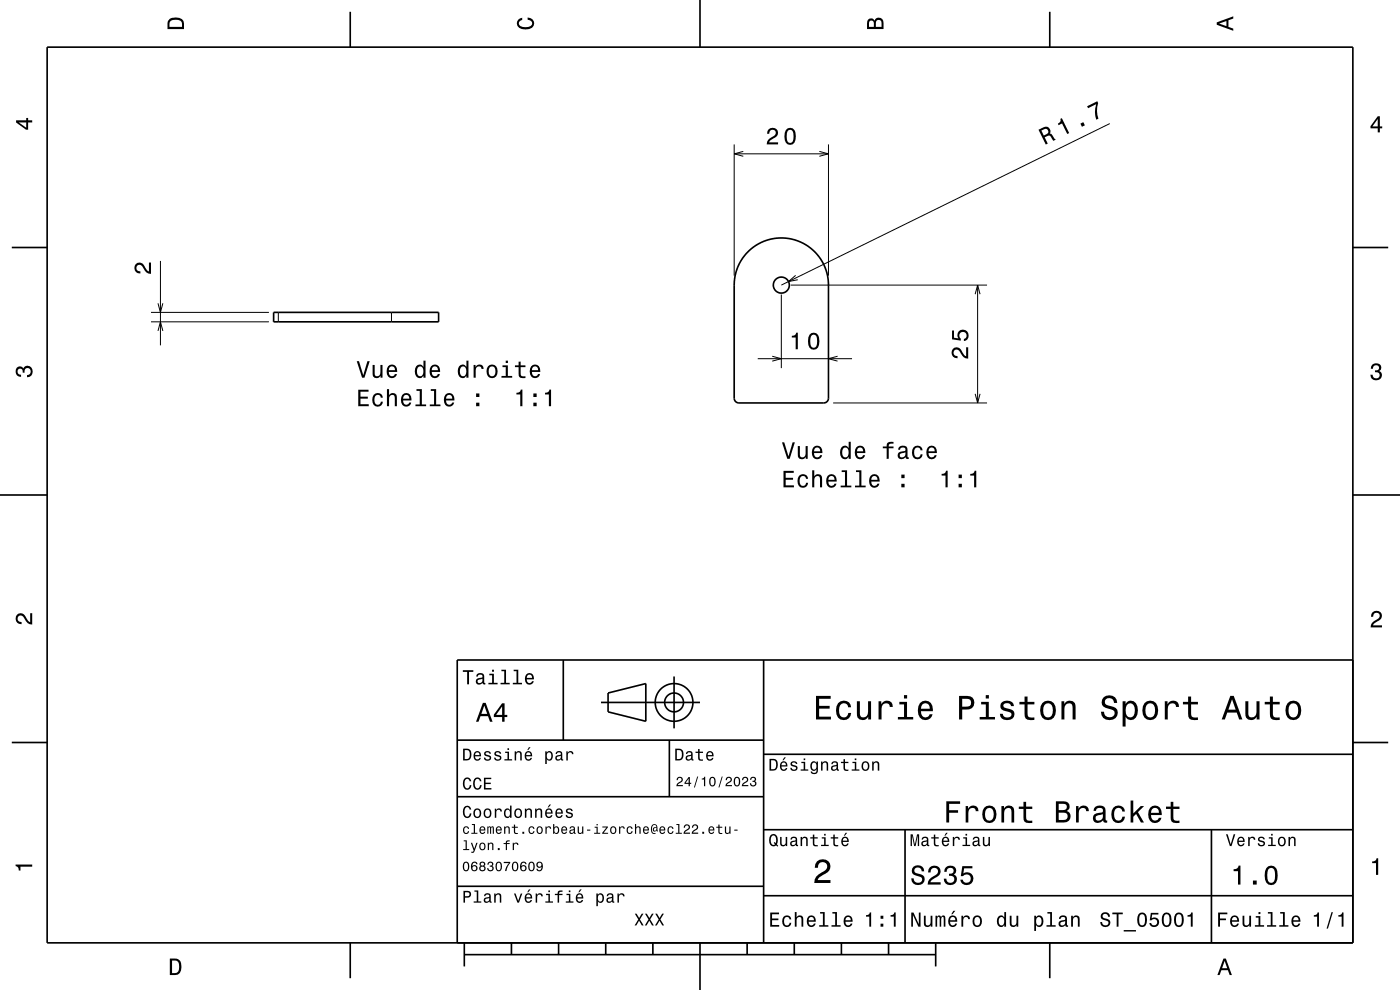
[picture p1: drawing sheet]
<svg xmlns="http://www.w3.org/2000/svg" width="297mm" height="210mm" viewBox="0 0 297 210" stroke-linecap="round" stroke-linejoin="round" font-family="sans-serif">
<g fill="none" stroke="#000" stroke-width=".21">
<path d="M155.8 30.6v27.9M155.8 32.6h20M157.7 32.1l-1.9 .5 1.9 .6M173.8 32.1l2 .5-2 .6M175.8 30.6v27.9M235.4 26.2l-69.6 34.3M34 55.3v18M168.8 58.4l-1.5 1.3 1.9-.4M32 68.3h25M32 66.3h25M33.5 64.3l.5 2 .6-2M33.5 70.2l.5-1.9 .6 1.9"/>
<path d="M59 66.3v2M83 66.3v2M160.8 76.1h20M163.8 75.6l2 .5-2 .5M165.8 62.5v15.6M167.8 60.5h41.6M177.7 75.6l-1.9 .5 1.9 .5M206.9 62.4l.5-1.9 .5 1.9M207.4 60.5v25M176.8 85.5h32.6M206.9 83.5l.5 2 .5-2"/>
</g>
<g fill="none" stroke="#000" stroke-width=".35">
<path d="M10 10h277v190h-277zM74.3 2.5v7.5M148.5 0v10M222.7 2.5v7.5M2.5 52.5h7.5M158.6 53.5a10 10 0 0 1 10.9-2.3 10 10 0 0 1 6.3 9.3v24l-.4 .7-.6 .3h-18l-.8-.3-.2-.7v-24a10 10 0 0 1 2.8-7zM287 52.5h7.5M58 66.3h35v2h-35zM0 105h10M287 105h10M119.5 140v17M162 140v60"/>
<path d="M287 140h-190v60M2.5 157.5h7.5M97 157h65M127.5 149h21M129 147l8-2v8l-8-2zM142 157v12M143 143.5v11M287 157.5h7.5M97 169h65M162 176h125M162 160h125M192 176v24"/>
<path d="M257 176v24M97 188h65M162 190h125M74.3 200v7.5M98.5 202.5h100M98.5 200v5M108.5 200v2.5M118.5 200v2.5M128.5 200v2.5M138.5 200v2.5M148.5 200v10M158.5 200v2.5"/>
<path d="M168.5 200v2.5M178.5 200v2.5M188.5 200v2.5M198.5 200v5M222.7 200v7.5"/>
<circle cx="165.8" cy="60.5" r="1.7"/>
<circle cx="143" cy="149" r="2"/>
<circle cx="143" cy="149" r="4"/>
</g>
<g fill="#000">
<path d="M36 4a2.18 2.18 0 0 0-.5 2.2h3.5v-1.2a1.43 1.43 0 0 0-1.7-1.3zM36.3 4.4a2.15 2.15 0 0 1 2.2 .3l.1 1h-2.6v-1z" fill-rule="evenodd"/>
<path d="M109.9 4.2l.9-.4v.4a.7 .7 0 0 0-.7 .5 .7 .7 0 0 0 .3 .8 1.7 1.7 0 0 0 2.5-.5 .9 .9 0 0 0-1-.8v-.5a1.24 1.24 0 0 1 1.4 1.1 1.24 1.24 0 0 1-1 1.4 2.22 2.22 0 0 1-2.5-.7l-.2-.5z" fill-rule="evenodd"/>
<path d="M184.2 4.2l-.3 .7v1.3h3.5v-1.3a.98 .98 0 0 0-.7-1.1 .98 .98 0 0 0-1.2 .6 .84 .84 0 0 0-1.3-.2zM184.5 4.5a.54 .54 0 0 1 .6-.1 .54 .54 0 0 1 .3 .6v.7h-1zM185.9 4.4a.62 .62 0 0 1 .8-.1 .62 .62 0 0 1 .3 .6v.8h-1.2z" fill-rule="evenodd"/>
<path d="M258.1 4.7v.6l3.5 1.2v-.4l-1-.4v-1.4l1-.4v-.4zM258.6 5l1.6-.5v1z" fill-rule="evenodd"/>
<path d="M3.4 25.5v.5l2.1 1.5h.5v-1.5h.8v-.5h-.8v-.5h-.4v.5zM4 26h1.6v1.1z" fill-rule="evenodd"/>
<path d="M163.1 27.4l-.4 1h.5a.7 .7 0 0 1 .5-.9 .7 .7 0 0 1 .9 .5 .7 .7 0 0 1-.5 .9 1.8 1.8 0 0 0-1.4 1.7h2.4v-.4h-1.9a2.2 2.2 0 0 1 1.4-1.2 1.13 1.13 0 0 0 .1-1.6 1.13 1.13 0 0 0-1.6 0zM166.7 27.6a2.67 2.67 0 0 0 .4 3 1.14 1.14 0 0 0 1.7-.9 2.31 2.31 0 0 0-.7-2.5l-.5-.1-.5 .1zM167.3 27.6h.7a2.37 2.37 0 0 1 0 2.6h-.7a2.38 2.38 0 0 1 0-2.6z" fill-rule="evenodd"/>
<path d="M220.3 27.5l1.6 3.2 .4-.2-.7-1.4a.85 .85 0 0 1 1.4 0l.5 .8 .5-.3-.9-1.2h-.4a.97 .97 0 0 0-.1-1.2 .97 .97 0 0 0-1.2-.2zM220.9 27.7a1.08 1.08 0 0 1 1.3-.3 .6 .6 0 0 1 .2 .6 .6 .6 0 0 1-.5 .5l-.5 .2z" fill-rule="evenodd"/>
<path d="M225 25.2a.77 .77 0 0 1-.6 1l.2 .4 .7-.4 1.1 2.2 .4-.2-1.5-3.1zM229.2 26.2l.3 .7 .7-.3-.4-.7zM230.6 22.5l.2 .5 1.7-.9a5.2 5.2 0 0 0 .1 3.3l.4-.2a5.2 5.2 0 0 1 0-3.3l-.2-.4z" fill-rule="evenodd"/>
<path d="M292.3 24.7l-1.6 2.1v.4h1.6v.9h.4v-.9h.5v-.4h-.5v-2.1zM292.3 25.2v1.6h-1.1z" fill-rule="evenodd"/>
<path d="M28.8 56a1.22 1.22 0 0 1 2 .7l.4 .6 .4 .3v-1.9h.4v2.4a1.8 1.8 0 0 1-1.7-1.4 .71 .71 0 0 0-.9-.5 .71 .71 0 0 0-.5 .8 .71 .71 0 0 0 .9 .6v.4a1.18 1.18 0 0 1-1.2-.6 1.18 1.18 0 0 1 .2-1.4z" fill-rule="evenodd"/>
<path d="M75.7 76.6l1.1 3.5h.5l1.1-3.5h-.5l-.8 3-.9-3zM79 77.4v1.8a.89 .89 0 0 0 .7 1 .89 .89 0 0 0 1-.5v.4h.4v-2.7h-.4v1.6a.65 .65 0 0 1-.4 .7 .65 .65 0 0 1-.8-.3v-2zM82.3 77.7a1.54 1.54 0 0 0 .8 2.5 1.06 1.06 0 0 0 1.1-.9h-.4l-.2 .4-.4 .1a.76 .76 0 0 1-.7-.9h1.8a1.17 1.17 0 0 0-.5-1.4 1.17 1.17 0 0 0-1.5 .2zM82.7 77.9a.66 .66 0 0 1 .8-.1 .66 .66 0 0 1 .3 .7h-1.3zM88.3 77.7a1.58 1.58 0 0 0 .8 2.5l.4-.1 .3-.4v.4h.5v-3.6h-.5v1.3a.89 .89 0 0 0-1.5-.1zM88.6 78a.62 .62 0 0 1 .7-.3 .62 .62 0 0 1 .5 .6 1.12 1.12 0 0 1-.7 1.5 1.19 1.19 0 0 1-.5-1.8zM91.4 77.7a1.54 1.54 0 0 0 .8 2.5 1.06 1.06 0 0 0 1.1-.9h-.4l-.2 .4-.4 .1a.76 .76 0 0 1-.7-.9h1.8a1.17 1.17 0 0 0-.5-1.4 1.17 1.17 0 0 0-1.5 .2zM91.8 77.9a.66 .66 0 0 1 .8-.1 .66 .66 0 0 1 .3 .7h-1.3zM97.4 77.7a1.58 1.58 0 0 0 .8 2.5l.4-.1 .3-.4v.4h.5v-3.6h-.5v1.3a.89 .89 0 0 0-1.5-.1zM97.7 78a.62 .62 0 0 1 .7-.3 .62 .62 0 0 1 .5 .6 1.12 1.12 0 0 1-.7 1.5 1.19 1.19 0 0 1-.5-1.8zM100.5 77.4v2.7h.4v-1.5a.66 .66 0 0 1 .4-.8 .66 .66 0 0 1 .8 .2v.3h.5a.89 .89 0 0 0-.7-1 .89 .89 0 0 0-1 .6v-.5zM103.5 77.7a1.53 1.53 0 0 0 .9 2.5 1.48 1.48 0 0 0 1.2-1.4 1.48 1.48 0 0 0-1.2-1.5l-.5 .1zM103.9 78a.67 .67 0 0 1 .7-.3 .67 .67 0 0 1 .5 .6 1.11 1.11 0 0 1-.7 1.5 1.17 1.17 0 0 1-.5-1.8zM106.6 77.5v.4h.7v1.8h-.9v.4h2.3v-.4h-1v-2.2zM107.3 76.5v.5h.5v-.5zM110 76.7v.8h-.8v.4h.8v1.8a1.05 1.05 0 0 0 1.5 .5v-.4a.68 .68 0 0 1-1-.3v-1.6h1v-.4h-1v-.8zM112.7 77.7a1.54 1.54 0 0 0 .8 2.5 1.06 1.06 0 0 0 1.1-.9h-.5l-.2 .4-.4 .1a.76 .76 0 0 1-.7-.9h1.8a1.17 1.17 0 0 0-.5-1.4 1.17 1.17 0 0 0-1.4 .2zM113 77.9a.66 .66 0 0 1 .8-.1 .66 .66 0 0 1 .4 .7h-1.4z" fill-rule="evenodd"/>
<path d="M168 71.2v.4h.8v2.5h.5v-3.5h-.4a.77 .77 0 0 1-.9 .6zM171.7 71a2.68 2.68 0 0 0 .4 3.1 1.14 1.14 0 0 0 1.7-.9 2.31 2.31 0 0 0-.7-2.5l-.5-.1-.5 .1zM172.3 71.1h.7a2.38 2.38 0 0 1 0 2.6h-.7a2.38 2.38 0 0 1 0-2.6z" fill-rule="evenodd"/>
<path d="M202.2 74a1.2 1.2 0 0 0-.2 1.3 1.2 1.2 0 0 0 1.1 .7v-.5a.71 .71 0 0 1-.8-.5 .71 .71 0 0 1 .5-.8 .71 .71 0 0 1 .9 .5 1.8 1.8 0 0 0 1.7 1.4v-2.4h-.4v1.9a2.2 2.2 0 0 1-1.2-1.5 1.11 1.11 0 0 0-1.6-.1zM202 70.1v1.9l1.8 .3v-.4a.79 .79 0 0 1-.2-1.2 .79 .79 0 0 1 1.2-.1 .79 .79 0 0 1-.1 1.2l-.2 .1v.5a1.21 1.21 0 0 0 1-1.5 1.21 1.21 0 0 0-1.6-.9 1.21 1.21 0 0 0-.6 1.8l-.9-.2v-1.5z" fill-rule="evenodd"/>
<path d="M291.1 77.4a1.08 1.08 0 0 1 1.4-.2 1.08 1.08 0 0 1 .4 1.2l-.3 .3a1.06 1.06 0 0 1 .5 1.3 1.06 1.06 0 0 1-1.2 .7 1.1 1.1 0 0 1-1.2-1.2h.5a.71 .71 0 0 0 1 .8 .71 .71 0 0 0 .1-1.3h-.6v-.4a.61 .61 0 0 0 .8-.3 .61 .61 0 0 0-.2-.8 .61 .61 0 0 0-.9 .2l-.1 .5h-.5z" fill-rule="evenodd"/>
<path d="M3.6 78a.86 .86 0 0 1 1.4 .2 1.06 1.06 0 0 1 1.2-.6 1.06 1.06 0 0 1 .7 1.2 1.1 1.1 0 0 1-1.2 1.2v-.4a.71 .71 0 0 0 .8-1 .71 .71 0 0 0-1.3-.1v.6h-.4a.61 .61 0 0 0-.3-.8 .61 .61 0 0 0-.8 .2 .61 .61 0 0 0 .2 .8l.6 .2v.4a1.15 1.15 0 0 1-1.2-.6 1.15 1.15 0 0 1 .3-1.3z" fill-rule="evenodd"/>
<path d="M76 82.7v3.5h2.2v-.5h-1.7v-1.1h1.5v-.5h-1.5v-1h1.7v-.4zM79.3 83.7a1.53 1.53 0 0 0 .8 2.6 1.06 1.06 0 0 0 1.1-1.1h-.4a.67 .67 0 0 1-.6 .7 .67 .67 0 0 1-.7-.6 1.11 1.11 0 0 1 .6-1.5 .6 .6 0 0 1 .7 .6h.4a1.09 1.09 0 0 0-.7-1 1.09 1.09 0 0 0-1.2 .3zM82.1 82.5v3.7h.4v-1.6a.64 .64 0 0 1 .4-.8 .64 .64 0 0 1 .8 .4l.1 2h.4v-1.8a.88 .88 0 0 0-.6-1 .88 .88 0 0 0-1.1 .5v-1.4zM85.4 83.7a1.54 1.54 0 0 0 .8 2.6 1.05 1.05 0 0 0 1-.9h-.4l-.2 .3-.4 .2a.76 .76 0 0 1-.7-1h1.8a1.16 1.16 0 0 0-.5-1.3 1.16 1.16 0 0 0-1.4 .1zM85.7 84a.66 .66 0 0 1 .8-.2 .66 .66 0 0 1 .3 .8h-1.3zM88.4 82.5v.4h.6v2.9h-.9v.4h2.3v-.4h-.9v-3.3zM91.4 82.5v.4h.7v2.9h-.9v.4h2.2v-.4h-.9v-3.3zM94.5 83.7a1.54 1.54 0 0 0 .8 2.6 1.06 1.06 0 0 0 1.1-.9h-.5l-.2 .3-.4 .2a.76 .76 0 0 1-.7-1h1.8a1.16 1.16 0 0 0-.5-1.3 1.16 1.16 0 0 0-1.4 .1zM94.8 84a.66 .66 0 0 1 .8-.2 .66 .66 0 0 1 .3 .8h-1.3zM101 85.4v.8h.7v-.8zM101 83.5v.7h.7v-.7z" fill-rule="evenodd"/>
<path d="M109.6 83.3v.4h.8v2.5h.4v-3.6h-.3a.77 .77 0 0 1-.9 .7zM113.1 85.4v.8h.7v-.8zM113.1 83.5v.7h.7v-.7zM115.6 83.3v.4h.8v2.5h.5v-3.6h-.3a.77 .77 0 0 1-1 .7z" fill-rule="evenodd"/>
<path d="M165.9 93.8l1.1 3.5h.5l1.1-3.5h-.5l-.8 3-.9-3zM169.2 94.6v1.8a.89 .89 0 0 0 .7 1 .89 .89 0 0 0 1-.5v.4h.5v-2.7h-.5v1.6a.64 .64 0 0 1-.4 .8 .64 .64 0 0 1-.8-.3v-2.1zM172.5 94.9a1.54 1.54 0 0 0 .8 2.5 1.05 1.05 0 0 0 1.1-.8h-.4l-.2 .3-.4 .1a.75 .75 0 0 1-.7-.9h1.8a1.16 1.16 0 0 0-.5-1.4 1.16 1.16 0 0 0-1.5 .2zM172.9 95.1a.66 .66 0 0 1 .8-.1 .66 .66 0 0 1 .3 .7h-1.3zM178.5 94.9a1.57 1.57 0 0 0 .8 2.5l.4-.1 .3-.4v.4h.5v-3.6h-.5v1.3a.89 .89 0 0 0-1.5-.1zM178.8 95.2a.62 .62 0 0 1 .7-.3 .62 .62 0 0 1 .5 .6 1.11 1.11 0 0 1-.7 1.5 1.19 1.19 0 0 1-.5-1.8zM181.6 94.9a1.54 1.54 0 0 0 .8 2.5 1.06 1.06 0 0 0 1.1-.8h-.4l-.2 .3-.4 .1a.75 .75 0 0 1-.7-.9h1.8a1.16 1.16 0 0 0-.5-1.4 1.16 1.16 0 0 0-1.5 .2zM182 95.1a.66 .66 0 0 1 .8-.1 .66 .66 0 0 1 .3 .7h-1.3zM187.3 94.7v.4h.8v2.2h.4v-2.2h1v-.4h-1l.1-.4 .3-.2h.6v-.4a1.04 1.04 0 0 0-1.4 .8v.2zM190.8 94.8l-.3 .6h.4a.55 .55 0 0 1 .7-.5 .55 .55 0 0 1 .4 .8h-.2a1.14 1.14 0 0 0-1.4 .9 .73 .73 0 0 0 .8 .8l.5-.1 .4-.3 .1 .3h.6v-.3l-.3-.1v-1.6a1.02 1.02 0 0 0-.7-.8 1.02 1.02 0 0 0-1 .3zM191 96.3l1.1-.3a.77 .77 0 0 1-.2 .8 .77 .77 0 0 1-.9 .1l-.1-.3zM193.8 94.9a1.52 1.52 0 0 0 .8 2.5 1.05 1.05 0 0 0 1.1-1h-.4a.67 .67 0 0 1-.6 .6 .67 .67 0 0 1-.7-.6 1.12 1.12 0 0 1 .6-1.5 .6 .6 0 0 1 .7 .6h.4a1.09 1.09 0 0 0-.7-.9 1.09 1.09 0 0 0-1.2 .3zM196.8 94.9a1.54 1.54 0 0 0 .8 2.5 1.06 1.06 0 0 0 1.1-.8h-.4l-.3 .3-.3 .1a.75 .75 0 0 1-.7-.9h1.8a1.16 1.16 0 0 0-.5-1.4 1.16 1.16 0 0 0-1.5 .2zM197.2 95.1a.66 .66 0 0 1 .8-.1 .66 .66 0 0 1 .3 .7h-1.3z" fill-rule="evenodd"/>
<path d="M166.2 99.9v3.5h2.2v-.4h-1.7v-1.2h1.5v-.4h-1.5v-1.1h1.7v-.4zM169.5 101a1.53 1.53 0 0 0 .8 2.5 1.05 1.05 0 0 0 1.1-1.1h-.4a.67 .67 0 0 1-.6 .7 .67 .67 0 0 1-.7-.6 1.12 1.12 0 0 1 .6-1.5 .6 .6 0 0 1 .7 .6h.4a1.09 1.09 0 0 0-.7-1 1.09 1.09 0 0 0-1.2 .4zM172.3 99.8v3.6h.4v-1.6a.63 .63 0 0 1 .4-.8 .63 .63 0 0 1 .8 .4l.1 2h.4v-1.8a.88 .88 0 0 0-.6-1 .88 .88 0 0 0-1.1 .5v-1.3zM175.6 101a1.54 1.54 0 0 0 .8 2.5 1.06 1.06 0 0 0 1.1-.9h-.5l-.2 .4-.4 .1a.75 .75 0 0 1-.7-.9h1.8a1.17 1.17 0 0 0-.5-1.4 1.17 1.17 0 0 0-1.4 .2zM175.9 101.2a.66 .66 0 0 1 .8-.2 .66 .66 0 0 1 .3 .8h-1.3zM178.6 99.8v.3h.7v2.9h-1v.4h2.3v-.4h-.9v-3.2zM181.6 99.8v.3h.7v2.9h-.9v.4h2.2v-.4h-.9v-3.2zM184.7 101a1.54 1.54 0 0 0 .8 2.5 1.06 1.06 0 0 0 1.1-.9h-.5l-.2 .4-.4 .1a.76 .76 0 0 1-.7-.9h1.8a1.17 1.17 0 0 0-.5-1.4 1.17 1.17 0 0 0-1.4 .2zM185 101.2a.66 .66 0 0 1 .8-.2 .66 .66 0 0 1 .4 .8h-1.4zM191.2 102.6v.8h.7v-.8zM191.2 100.7v.7h.7v-.7z" fill-rule="evenodd"/>
<path d="M199.8 100.5v.4h.8v2.5h.4v-3.5h-.3a.77 .77 0 0 1-.9 .6zM203.4 102.6v.8h.7v-.8zM203.4 100.7v.7h.7v-.7zM205.8 100.5v.4h.9v2.5h.4v-3.5h-.3a.77 .77 0 0 1-1 .6z" fill-rule="evenodd"/>
<path d="M3.6 130.4a1.22 1.22 0 0 1 2 .7l.4 .6 .4 .3v-1.9h.4v2.4a1.8 1.8 0 0 1-1.7-1.4 .71 .71 0 0 0-.9-.5 .71 .71 0 0 0-.5 .8 .71 .71 0 0 0 .9 .5v.5a1.18 1.18 0 0 1-1.2-.7 1.18 1.18 0 0 1 .2-1.3z" fill-rule="evenodd"/>
<path d="M291.2 129.9a1.18 1.18 0 0 1 1.9 .3 1.18 1.18 0 0 1-1 1.7l-.5 .3-.3 .5h1.9v.4h-2.4a1.8 1.8 0 0 1 1.4-1.8 .71 .71 0 0 0 .5-.8 .71 .71 0 0 0-.9-.5 .71 .71 0 0 0-.5 .8h-.4z" fill-rule="evenodd"/>
<path d="M98.2 158.8v2.5h.9a1.37 1.37 0 0 0 .7-2.2 1.56 1.56 0 0 0-1.6-.3zM98.6 159.1a.98 .98 0 0 1 1.1 .7 .98 .98 0 0 1-.6 1.2h-.5zM100.7 159.6a1.04 1.04 0 0 0-.2 1.2 1.04 1.04 0 0 0 1 .5l.5-.5h-.3l-.4 .3a.54 .54 0 0 1-.5-.7h1.3a.83 .83 0 0 0-.4-.9 .83 .83 0 0 0-1 .1zM100.9 159.7l.2-.1a.47 .47 0 0 1 .5 .1 .47 .47 0 0 1 .1 .5h-.9zM102.9 159.5l-.2 .1a.69 .69 0 0 0 .9 .9l.2 .1a.43 .43 0 0 1-.4 .5 .43 .43 0 0 1-.4-.4h-.3a.74 .74 0 0 0 .9 .7 .74 .74 0 0 0 .5-1l-1-.4a.38 .38 0 0 1 .3-.5 .38 .38 0 0 1 .4 .4h.3a.78 .78 0 0 0-1.2-.4zM105.1 159.5l-.2 .1a.69 .69 0 0 0 .9 .9l.2 .1a.43 .43 0 0 1-.4 .5 .43 .43 0 0 1-.5-.4h-.3a.74 .74 0 0 0 .9 .7 .74 .74 0 0 0 .5-1l-.9-.4a.38 .38 0 0 1 .3-.5 .38 .38 0 0 1 .4 .4h.3a.77 .77 0 0 0-1.2-.4zM107.2 159.4v.3h.5v1.3h-.7v.3h1.6v-.3h-.6v-1.6zM107.7 158.7v.4h.3v-.4zM109.2 159.4v1.9h.3v-1.1a.45 .45 0 0 1 .4-.6 .45 .45 0 0 1 .5 .5v1.2h.3v-1.3a.63 .63 0 0 0-.5-.7 .63 .63 0 0 0-.7 .4v-.3zM112.2 158.5l-.4 .6h.3l.5-.6zM111.5 159.6a1.04 1.04 0 0 0-.2 1.2 1.04 1.04 0 0 0 1.1 .5l.5-.5h-.3l-.5 .3a.54 .54 0 0 1-.5-.7h1.3a.83 .83 0 0 0-.4-.9 .83 .83 0 0 0-1 .1zM111.8 159.7l.1-.1a.48 .48 0 0 1 .5 .1 .48 .48 0 0 1 .2 .5h-1zM115.7 159.4v2.7h.3v-1.1a.66 .66 0 0 0 .7 .4 .66 .66 0 0 0 .5-.6 .91 .91 0 0 0 0-1.1 .91 .91 0 0 0-1-.3l-.2 .3v-.3zM116.1 159.8a.45 .45 0 0 1 .5-.2 .45 .45 0 0 1 .3 .4 .65 .65 0 0 1 .1 .8 .65 .65 0 0 1-.7 .2 .98 .98 0 0 1-.2-1.2zM118.1 159.5l-.2 .4h.3a.39 .39 0 0 1 .4-.3 .39 .39 0 0 1 .3 .5h-.1a.65 .65 0 0 0-1 .4 .65 .65 0 0 0 .6 .9l.6-.3 .1 .2h.4v-.2l-.2-.1v-1.1a.72 .72 0 0 0-.5-.6 .72 .72 0 0 0-.7 .2zM118.2 160.6l.8-.3a.55 .55 0 0 1-.2 .7 .55 .55 0 0 1-.6 0zM120.1 159.4v1.9h.4v-1.1a.47 .47 0 0 1 .2-.6 .47 .47 0 0 1 .6 .2v.2h.4a.64 .64 0 0 0-.5-.7 .64 .64 0 0 0-.8 .4v-.3z" fill-rule="evenodd"/>
<path d="M98.2 142.2v.3h.9v2.7h.4v-2.7h.9v-.3zM101.3 143l-.3 .5h.4a.47 .47 0 0 1 .5-.4 .47 .47 0 0 1 .4 .6l-.2 .1a.84 .84 0 0 0-1 .2 .84 .84 0 0 0 0 1.1 .9 .9 0 0 0 1.3-.2l.1 .2 .5 .1v-.3l-.3-.1v-1.3a.87 .87 0 0 0-1.4-.5zM101.4 144.3l.9-.3a.66 .66 0 0 1-.1 .7 .66 .66 0 0 1-.8 .1zM103.8 142.9v.3h.6v1.6h-.8v.4h2v-.4h-.8v-1.9zM104.4 142.1v.4h.4v-.4zM106.4 142.1v.3h.6v2.4h-.8v.4h1.9v-.4h-.7v-2.7zM109 142.1v.3h.6v2.4h-.8v.4h1.9v-.4h-.7v-2.7zM111.6 143.1a1.32 1.32 0 0 0 .7 2.1 .9 .9 0 0 0 .9-.7h-.3l-.2 .3-.4 .1a.65 .65 0 0 1-.6-.8h1.6a1 1 0 0 0-.4-1.2 1 1 0 0 0-1.3 .2zM111.9 143.3a.57 .57 0 0 1 .7-.1 .57 .57 0 0 1 .3 .6h-1.2z" fill-rule="evenodd"/>
<path d="M102.4 149.1l-1.4 4h.5l.4-1.2h1.6l.4 1.2h.6l-1.5-4zM102.7 149.7l.7 1.7h-1.3zM106.5 149.2l-1.7 2.4v.5h1.7v1h.5v-1h.6v-.5h-.6v-2.4zM106.5 149.9v1.7h-1.3z" fill-rule="evenodd"/>
<path d="M143.2 158.8v2.5h.9a1.37 1.37 0 0 0 .7-2.2 1.56 1.56 0 0 0-1.6-.3zM143.6 159.1a.98 .98 0 0 1 1.1 .7 .98 .98 0 0 1-.6 1.2h-.5zM145.7 159.5l-.2 .4h.3a.39 .39 0 0 1 .5-.3 .39 .39 0 0 1 .3 .5h-.2a.65 .65 0 0 0-.9 .4 .65 .65 0 0 0 .5 .9l.7-.3v.2h.4v-.2l-.1-.1-.1-1.1a.73 .73 0 0 0-.4-.6 .73 .73 0 0 0-.8 .2zM145.8 160.6l.8-.3a.55 .55 0 0 1-.1 .7 .55 .55 0 0 1-.7 0zM148.1 158.9v.5h-.5v.3h.5v1.3a.75 .75 0 0 0 1 .4v-.3a.48 .48 0 0 1-.7-.3v-1.1h.7v-.3h-.7v-.5zM150 159.6a1.04 1.04 0 0 0-.2 1.2 1.04 1.04 0 0 0 1.1 .5l.5-.5h-.4l-.4 .3a.54 .54 0 0 1-.5-.7h1.3a.83 .83 0 0 0-.4-.9 .83 .83 0 0 0-1 .1zM150.3 159.7l.1-.1a.48 .48 0 0 1 .5 .1 .48 .48 0 0 1 .2 .5h-1z" fill-rule="evenodd"/>
<path d="M173.1 147.6v5h3.2v-.6h-2.5v-1.7h2.2v-.6h-2.2v-1.5h2.4v-.6zM177.8 149.2a2.59 2.59 0 0 0 .5 3.4 1.58 1.58 0 0 0 2.3-1.4h-.6a.95 .95 0 0 1-.9 1 .95 .95 0 0 1-1-.9 1.59 1.59 0 0 1 .9-2.1 .85 .85 0 0 1 .9 .8h.7a1.56 1.56 0 0 0-1.1-1.3 1.56 1.56 0 0 0-1.7 .5zM181.8 148.8v2.5a1.27 1.27 0 0 0 .9 1.4 1.27 1.27 0 0 0 1.5-.7v.6h.6v-3.8h-.6v2.2a.92 .92 0 0 1-.6 1.1 .92 .92 0 0 1-1.2-.4v-2.9zM186.4 148.8v3.8h.6v-2.2a.95 .95 0 0 1 .5-1.1 .95 .95 0 0 1 1.2 .3l.1 .4h.6a1.28 1.28 0 0 0-1-1.4 1.28 1.28 0 0 0-1.4 .8v-.6zM190.8 148.9v.5h1v2.7h-1.3v.5h3.2v-.5h-1.3v-3.2zM191.8 147.4v.8h.6v-.8zM195.1 149.2a2.62 2.62 0 0 0 .5 3.4 1.57 1.57 0 0 0 2.2-1.1h-.6l-.3 .5-.5 .2a1.08 1.08 0 0 1-1-1.3h2.5a1.66 1.66 0 0 0-.7-2 1.66 1.66 0 0 0-2.1 .3zM195.6 149.5a.94 .94 0 0 1 1.2-.2 .94 .94 0 0 1 .5 1h-1.9zM203.5 147.6v5h.6v-2.1h.8a1.47 1.47 0 0 0 1.8-1.2 1.47 1.47 0 0 0-1.5-1.7zM204.1 148.2a1.6 1.6 0 0 1 1.8 .5 .86 .86 0 0 1 0 .9 .86 .86 0 0 1-.9 .3h-.9zM208.1 148.9v.5h1v2.7h-1.3v.5h3.3v-.5h-1.3v-3.2zM209.1 147.4v.8h.7v-.8zM212.6 148.9a1.08 1.08 0 0 0-.3 1.2 1.08 1.08 0 0 0 1 .7l1.1 .4a.57 .57 0 0 1 .2 .6 .57 .57 0 0 1-.5 .4 .96 .96 0 0 1-1.4-.8h-.6a1.6 1.6 0 0 0 1.3 1.4 1.6 1.6 0 0 0 1.7-.8 1.13 1.13 0 0 0-1-1.6l-1.1-.3-.2-.4a.87 .87 0 0 1 .9-.5 .87 .87 0 0 1 .8 .6h.6a1.4 1.4 0 0 0-2.1-1.1zM217.4 147.8v1.1h-1.1v.5h1.1v2.6l.2 .4 .4 .3h1.4v-.5a.97 .97 0 0 1-1.4-.5v-2.3h1.4v-.5h-1.4v-1.1zM221.1 149.2a2.56 2.56 0 0 0 .5 3.4 1.72 1.72 0 0 0 1.8-.2 1.72 1.72 0 0 0 .6-1.7 1.7 1.7 0 0 0-.9-1.9 1.7 1.7 0 0 0-2 .4zM221.6 149.6a.96 .96 0 0 1 1-.4 .96 .96 0 0 1 .7 .8 1.59 1.59 0 0 1-1 2.2 1.19 1.19 0 0 1-1-1.5zM225.2 148.8v3.8h.6v-2.2a.97 .97 0 0 1 .5-1.1 .97 .97 0 0 1 1.1 .2l.1 .7v2.4h.7v-2.5a1.27 1.27 0 0 0-.9-1.4 1.27 1.27 0 0 0-1.5 .6v-.5zM234.1 147.9a1.38 1.38 0 0 0-.3 1.5 1.38 1.38 0 0 0 1.3 .9 1.25 1.25 0 0 1 1.4 .9 1.15 1.15 0 0 1-1.3 .9 1.15 1.15 0 0 1-1-1.1h-.7a1.8 1.8 0 0 0 1.7 1.8 1.8 1.8 0 0 0 1.9-1.6 1.46 1.46 0 0 0-1.5-1.4l-.6-.2a.83 .83 0 0 1-.5-1.1 .83 .83 0 0 1 1.2-.3l.5 .5 .1 .4h.7a1.67 1.67 0 0 0-1-1.6 1.67 1.67 0 0 0-1.9 .4zM238.2 148.8v5.3h.6v-2.1a1.32 1.32 0 0 0 1.4 .7 1.32 1.32 0 0 0 1.1-1.1 2.43 2.43 0 0 0-.8-2.8 1.21 1.21 0 0 0-1.7 .5v-.5zM239.1 149.6a.9 .9 0 0 1 .9-.4 .9 .9 0 0 1 .7 .8 1.61 1.61 0 0 1-.9 2.2 1.18 1.18 0 0 1-1-1.5zM242.8 149.2a2.56 2.56 0 0 0 .5 3.4 1.72 1.72 0 0 0 1.8-.2 1.72 1.72 0 0 0 .6-1.7 1.7 1.7 0 0 0-.9-1.9 1.7 1.7 0 0 0-2 .4zM243.3 149.6a.96 .96 0 0 1 1-.4 .96 .96 0 0 1 .7 .8 1.59 1.59 0 0 1-1 2.2 1.19 1.19 0 0 1-1-1.5zM247.1 148.8v3.8h.6v-2.2a.95 .95 0 0 1 .5-1.1 .95 .95 0 0 1 1.2 .3l.1 .4h.6a1.28 1.28 0 0 0-1-1.4 1.28 1.28 0 0 0-1.4 .8v-.6zM252 147.8v1.1h-1v.5h1l.1 2.6 .2 .4 .4 .3h1.4v-.5a.97 .97 0 0 1-1.4-.5v-2.3h1.4v-.5h-1.4v-1.1zM261 147.6l-1.8 5h.6l.6-1.4h2l.5 1.4h.7l-1.9-5zM261.4 148.3l.7 2.2h-1.5zM264.2 148.8v2.5a1.27 1.27 0 0 0 .9 1.4 1.27 1.27 0 0 0 1.5-.7v.6h.6v-3.8h-.6v2.2a.92 .92 0 0 1-.6 1.1 .92 .92 0 0 1-1.1-.4l-.1-2.9zM269.4 147.8v1.1h-1.1v.5h1.1v2.6l.2 .4 .4 .3 .7 .1 .8-.1v-.5a.97 .97 0 0 1-1.4-.5l-.1-2.3h1.5v-.5h-1.5v-1.1zM273.1 149.2a2.56 2.56 0 0 0 .6 3.4 1.72 1.72 0 0 0 1.8-.2 1.72 1.72 0 0 0 .6-1.7 1.7 1.7 0 0 0-.9-1.9 1.7 1.7 0 0 0-2.1 .4zM273.6 149.6a.96 .96 0 0 1 1-.4 .96 .96 0 0 1 .7 .8 1.59 1.59 0 0 1-.9 2.2 1.19 1.19 0 0 1-1.1-1.5z" fill-rule="evenodd"/>
<path d="M98.4 178.3v.2h.4v1.6h-.5v.2h1.2v-.2h-.5v-1.8zM99.9 178.8l.6 1.6-.2 .3h-.3v.2h.4l.2-.2 .7-1.9h-.3l-.4 1.2-.4-1.2zM101.8 178.9a.83 .83 0 0 0-.1 1 .83 .83 0 0 0 .9 .4 .79 .79 0 0 0 .4-1.1 .79 .79 0 0 0-1.2-.3zM102 179.1l.2-.1a.56 .56 0 0 1 .6 .5 .56 .56 0 0 1-.6 .6l-.3-.3zM103.5 178.8v1.5h.2l.1-1.1 .3-.3 .3 .3v1.1h.3v-1a.51 .51 0 0 0-.4-.6 .51 .51 0 0 0-.6 .3v-.2zM105.6 179.9v.4h.4v-.4zM106.8 178.8v.2h.5v1.3h.3v-1.3h.5v-.2h-.5v-.3h.5v-.2h-.2a.46 .46 0 0 0-.6 .5zM108.8 178.8v1.5h.2l.1-1.2 .5-.1 .1 .3h.3a.51 .51 0 0 0-.4-.6 .51 .51 0 0 0-.6 .3v-.2z" fill-rule="evenodd"/>
<path d="M98.4 175.5a.83 .83 0 0 0-.1 .9 .83 .83 0 0 0 .8 .5l.4-.6h-.2l-.3 .4a.58 .58 0 0 1-.5-.6 .58 .58 0 0 1 .5-.6l.3 .3h.2a.63 .63 0 0 0-.4-.5 .63 .63 0 0 0-.7 .2zM100.1 174.8v.2h.4v1.7h-.5v.2h1.3v-.2h-.5v-1.9zM101.9 175.5a.83 .83 0 0 0-.2 .9 .83 .83 0 0 0 .9 .5l.4-.5-.8 .3-.2-.5h1v-.2a.64 .64 0 0 0-.4-.7 .64 .64 0 0 0-.7 .2zM102.1 175.6l.4-.1 .2 .5h-.7zM103.4 175.3v1.6h.2v-1.2l.2-.2 .2 .2v1.2h.2v-1.2l.2-.2 .1 .3v1.1h.3v-1.3l-.2-.3h-.3l-.1 .2-.3-.2-.3 .2v-.2zM105.3 175.5a.83 .83 0 0 0-.1 .9 .83 .83 0 0 0 .8 .5l.4-.5-.7 .3-.3-.5h1l.1-.2a.64 .64 0 0 0-.4-.7 .64 .64 0 0 0-.8 .2zM105.5 175.6l.5-.1 .2 .5h-.8zM106.9 175.3v1.6h.3v-1.1l.4-.3 .3 .2v1.2h.2v-1.1a.51 .51 0 0 0-.3-.5 .51 .51 0 0 0-.6 .3v-.3zM109 174.9v.5h-.4v.2h.4v1a.6 .6 0 0 0 .9 .3v-.2l-.6-.1v-.3v-.7h.6v-.2h-.6v-.5zM110.8 176.4v.5h.4v-.5zM112.3 175.5a.83 .83 0 0 0-.2 .9 .83 .83 0 0 0 .9 .5l.4-.6h-.3l-.2 .4a.58 .58 0 0 1-.5-.6 .58 .58 0 0 1 .5-.6l.2 .3h.3a.63 .63 0 0 0-.4-.5 .63 .63 0 0 0-.7 .2zM114 175.5a.83 .83 0 0 0-.1 1 .83 .83 0 0 0 .9 .4 .79 .79 0 0 0 .3-1.1 .79 .79 0 0 0-1.1-.3zM114.2 175.6l.1-.1a.56 .56 0 0 1 .6 .6 .56 .56 0 0 1-.6 .6l-.2-.3zM115.7 175.3v1.6h.3l.1-1.3 .4-.1 .2 .3h.2a.51 .51 0 0 0-.4-.5 .51 .51 0 0 0-.6 .3v-.3zM117.3 174.8v2.1h.3v-.3a.53 .53 0 0 0 .6 .3 .53 .53 0 0 0 .4-.5 .69 .69 0 0 0 0-.8 .69 .69 0 0 0-.9-.2l-.1 .2v-.8zM117.7 175.6l.1-.1a.56 .56 0 0 1 .6 .6 .56 .56 0 0 1-.6 .6l-.2-.3zM119.2 175.5a.83 .83 0 0 0-.1 .9 .83 .83 0 0 0 .8 .5l.4-.5-.8 .3-.2-.5h1v-.2a.64 .64 0 0 0-.3-.7 .64 .64 0 0 0-.8 .2zM119.4 175.6l.4-.1 .3 .5h-.8zM121 175.4l-.2 .4h.3a.31 .31 0 0 1 .4-.3 .31 .31 0 0 1 .2 .4 .61 .61 0 0 0-.8 .2 .61 .61 0 0 0 0 .7 .61 .61 0 0 0 .8-.1l.1 .1 .3 .1-.1-.3v-.9a.58 .58 0 0 0-1-.3zM121.1 176.3l.6-.2v.2a.34 .34 0 0 1-.3 .4 .34 .34 0 0 1-.4-.4zM122.6 175.3v1a.51 .51 0 0 0 .3 .6 .51 .51 0 0 0 .6-.3v.3h.3v-1.6h-.3v1.1l-.4 .3-.3-.2v-1.2zM124.5 176v.2h.7v-.2zM126.2 175.4v.2h.4v1.1h-.6v.2h1.3v-.2h-.5v-1.3zM126.5 174.8v.3h.3v-.3zM127.8 175.3v.2h.8l-.9 1.2v.2h1.3v-.2h-.9l.9-1.2v-.2zM129.6 175.5a.83 .83 0 0 0-.1 1 .83 .83 0 0 0 .9 .4 .79 .79 0 0 0 .3-1.1 .79 .79 0 0 0-1.1-.3zM129.8 175.6l.1-.1a.56 .56 0 0 1 .6 .6 .56 .56 0 0 1-.6 .6l-.2-.3zM131.3 175.3v1.6h.3l.1-1.3 .4-.1 .2 .3h.2a.51 .51 0 0 0-.4-.5 .51 .51 0 0 0-.5 .3v-.3zM133.1 175.5a.83 .83 0 0 0-.1 .9 .83 .83 0 0 0 .8 .5l.4-.6h-.2l-.3 .4a.58 .58 0 0 1-.5-.6 .58 .58 0 0 1 .5-.6l.3 .3h.2a.62 .62 0 0 0-.4-.5 .62 .62 0 0 0-.7 .2zM134.7 174.8v2.1h.3v-1.1l.4-.3 .2 .2 .1 1.2h.2v-1.1a.5 .5 0 0 0-.3-.5 .5 .5 0 0 0-.6 .2v-.7zM136.6 175.5a.83 .83 0 0 0-.2 .9 .83 .83 0 0 0 .9 .5l.3-.5-.7 .3-.2-.5h1v-.2a.64 .64 0 0 0-.4-.7 .64 .64 0 0 0-.7 .2zM136.8 175.6l.4-.1 .2 .5h-.7zM138.4 175a1.5 1.5 0 0 0 .1 1.9h.6v-.2a.49 .49 0 0 1-.8-.4 .96 .96 0 0 1 .5-1.3l.3 .1 .1 .2a.65 .65 0 0 0-.6 1l.3 .1 .4-.2v.1l.3 .1-.1-.3a.96 .96 0 0 0-.7-1.3zM138.8 175.7l.5-.1-.1 .5-.4 .1zM140 175.5a.83 .83 0 0 0-.1 .9 .83 .83 0 0 0 .8 .5l.4-.5-.7 .3-.3-.5h1v-.2a.64 .64 0 0 0-.3-.7 .64 .64 0 0 0-.8 .2zM140.2 175.6l.5-.1 .2 .5h-.8zM141.8 175.5a.83 .83 0 0 0-.2 .9 .83 .83 0 0 0 .9 .5l.4-.6h-.3l-.2 .4a.58 .58 0 0 1-.5-.6 .58 .58 0 0 1 .5-.6l.2 .3h.3a.62 .62 0 0 0-.5-.5 .62 .62 0 0 0-.6 .2zM143.5 174.8v.2h.4v1.7h-.5v.2h1.3v-.2h-.6v-1.9zM145.2 175l-.1 .6h.2a.4 .4 0 0 1 .3-.5 .4 .4 0 0 1 .5 .3 .4 .4 0 0 1-.3 .5l-.2 .1a.93 .93 0 0 0-.6 .9h1.4v-.3h-1.1l.5-.4a.67 .67 0 0 0 .5-1 .67 .67 0 0 0-1.1-.2zM147 175l-.2 .6h.2a.4 .4 0 0 1 .3-.5 .4 .4 0 0 1 .5 .3 .4 .4 0 0 1-.3 .5l-.1 .1a.94 .94 0 0 0-.7 .9h1.4v-.3h-1.1l.5-.4a.67 .67 0 0 0 .5-1 .67 .67 0 0 0-1-.2zM149 176.4v.5h.4v-.5zM150.4 175.5a.83 .83 0 0 0-.1 .9 .83 .83 0 0 0 .8 .5l.4-.5-.7 .3-.3-.5h1.1v-.2a.64 .64 0 0 0-.4-.7 .64 .64 0 0 0-.8 .2zM150.6 175.6l.5-.1 .2 .5h-.8zM152.4 174.9v.5h-.4v.2h.4v1a.59 .59 0 0 0 .8 .3v-.2l-.5-.1-.1-.3v-.7h.6v-.2h-.6v-.5zM153.8 175.3v1a.51 .51 0 0 0 .3 .6 .51 .51 0 0 0 .6-.3v.3h.3v-1.6h-.3v1.1l-.4 .3-.3-.2v-1.2zM155.8 176v.2h.7v-.2z" fill-rule="evenodd"/>
<path d="M98.4 171.2a1.45 1.45 0 0 0 .7 2.3 .94 .94 0 0 0 .9-1h-.3a.59 .59 0 0 1-.8 .7 1.31 1.31 0 0 1 .2-2l.3 .1 .2 .4h.4a.85 .85 0 0 0-.6-.8 .85 .85 0 0 0-1 .3zM100.6 171.7a1.04 1.04 0 0 0-.1 1.3 1.04 1.04 0 0 0 1.1 .5 1.04 1.04 0 0 0 .5-1.3 1.04 1.04 0 0 0-1.2-.7zM100.9 171.9a.48 .48 0 0 1 .5-.1 .48 .48 0 0 1 .3 .4 .66 .66 0 0 1 0 .7 .66 .66 0 0 1-.7 .3 .98 .98 0 0 1-.1-1.3zM102.8 171.7a1.04 1.04 0 0 0-.2 1.3 1.04 1.04 0 0 0 1.2 .5 1.04 1.04 0 0 0 .5-1.3 1.04 1.04 0 0 0-1.2-.7zM103 171.9a.48 .48 0 0 1 .5-.1 .48 .48 0 0 1 .4 .4 .66 .66 0 0 1 0 .7 .66 .66 0 0 1-.7 .3 .97 .97 0 0 1-.2-1.3zM105 171.5v2h.3v-1.1a.47 .47 0 0 1 .2-.6 .47 .47 0 0 1 .6 .2l.1 .1h.3a.64 .64 0 0 0-.5-.6 .64 .64 0 0 0-.7 .4v-.4zM107.1 171.7a1.06 1.06 0 0 0-.2 1.2 1.06 1.06 0 0 0 .9 .6l.4-.3v.3h.3v-2.6h-.3v.9a.63 .63 0 0 0-1.1-.1zM107.4 171.9a.44 .44 0 0 1 .4-.1 .44 .44 0 0 1 .4 .4 .65 .65 0 0 1 0 .7 .65 .65 0 0 1-.7 .3l-.2-.4zM109.3 171.7a1.04 1.04 0 0 0-.1 1.3 1.04 1.04 0 0 0 1.1 .5 1.04 1.04 0 0 0 .5-1.3 1.04 1.04 0 0 0-1.2-.7zM109.5 171.9a.48 .48 0 0 1 .6-.1 .48 .48 0 0 1 .3 .4 .66 .66 0 0 1 0 .7 .66 .66 0 0 1-.7 .3 .98 .98 0 0 1-.2-1.3zM111.4 171.5v2h.3v-1.1a.45 .45 0 0 1 .3-.7 .45 .45 0 0 1 .5 .6v1.2h.4v-1.3a.63 .63 0 0 0-.5-.7 .63 .63 0 0 0-.7 .3v-.3zM113.5 171.5v2h.3v-1.1a.45 .45 0 0 1 .3-.6 .45 .45 0 0 1 .6 .2v1.5h.3v-1.3a.63 .63 0 0 0-.4-.7 .63 .63 0 0 0-.8 .3v-.3zM116.5 170.7l-.3 .6h.2l.5-.6zM115.9 171.7a1.04 1.04 0 0 0-.2 1.2 1.04 1.04 0 0 0 1 .6l.5-.6h-.3l-.4 .4a.54 .54 0 0 1-.5-.7h1.2a.83 .83 0 0 0-.3-1 .83 .83 0 0 0-1 .1zM116.1 171.9l.2-.1a.47 .47 0 0 1 .4 .1 .47 .47 0 0 1 .2 .4h-.9zM118 171.7a1.04 1.04 0 0 0-.2 1.2 1.04 1.04 0 0 0 1.1 .6l.5-.6h-.3l-.5 .4a.53 .53 0 0 1-.5-.7h1.3a.83 .83 0 0 0-.3-1 .83 .83 0 0 0-1.1 .1zM118.3 171.9l.1-.1a.47 .47 0 0 1 .5 .1 .47 .47 0 0 1 .2 .4h-1zM120.2 171.6l-.1 .2a.69 .69 0 0 0 .8 .9l.3 .1a.43 .43 0 0 1-.4 .5 .43 .43 0 0 1-.5-.4h-.3a.74 .74 0 0 0 .9 .7 .74 .74 0 0 0 .5-1.1l-1-.3a.38 .38 0 0 1 .3-.5 .38 .38 0 0 1 .5 .3h.3a.77 .77 0 0 0-1.3-.4z" fill-rule="evenodd"/>
<path d="M98.4 165.2a1.45 1.45 0 0 0 .7 2.3 .94 .94 0 0 0 .9-1h-.3a.58 .58 0 0 1-.8 .7 1.3 1.3 0 0 1 .2-2l.3 .1 .2 .4h.4a.85 .85 0 0 0-.6-.8 .85 .85 0 0 0-1 .3zM100.6 165.2a1.45 1.45 0 0 0 .7 2.3 .94 .94 0 0 0 .9-1h-.4a.58 .58 0 0 1-.8 .7 1.49 1.49 0 0 1 0-1.9 .51 .51 0 0 1 .8 .4h.3a.85 .85 0 0 0-.6-.8 .85 .85 0 0 0-.9 .3zM102.7 165v2.5h1.5v-.3h-1.2v-.9h1.1v-.3h-1.1v-.7h1.2v-.3z" fill-rule="evenodd"/>
<path d="M143.7 164.9l-.2 .6h.3a.4 .4 0 0 1 .3-.5 .4 .4 0 0 1 .5 .3 .4 .4 0 0 1-.3 .5l-.2 .1a.93 .93 0 0 0-.6 .9h1.4v-.3h-1.1l.5-.4a.67 .67 0 0 0 .5-1 .67 .67 0 0 0-1.1-.2zM146.1 164.8l-.9 1.2v.3h.9v.5h.2v-.5h.3v-.3h-.3v-1.2zM146.1 165.2v.8h-.6zM147.9 164.7l-.7 2.3h.2l.7-2.3zM148.9 165.1v.3h.4v1.4h.3v-2zM150.6 165a1.15 1.15 0 0 0 .5 1.8 1.16 1.16 0 0 0 .5-1.8 .63 .63 0 0 0-1 0zM150.9 165.1l.2-.1a.98 .98 0 0 1 0 1.6l-.2-.1-.2-.3v-.7zM153.1 164.7l-.7 2.3h.2l.7-2.3zM154.1 164.9l-.2 .6h.3a.4 .4 0 0 1 .3-.5 .4 .4 0 0 1 .5 .3 .4 .4 0 0 1-.3 .5l-.2 .1a.93 .93 0 0 0-.6 .9h1.4v-.3h-1.1l.5-.4a.67 .67 0 0 0 .5-1 .67 .67 0 0 0-1.1-.2zM155.8 165a1.15 1.15 0 0 0 .5 1.8 1.16 1.16 0 0 0 .5-1.8 .63 .63 0 0 0-1 0zM156.1 165.1l.2-.1a.98 .98 0 0 1 0 1.6l-.2-.1-.2-.3v-.7zM157.6 164.9l-.2 .6h.3a.4 .4 0 0 1 .3-.5 .4 .4 0 0 1 .5 .3 .4 .4 0 0 1-.3 .5l-.2 .1a.94 .94 0 0 0-.6 .9h1.3v-.3h-1l.4-.4a.67 .67 0 0 0 .6-1 .67 .67 0 0 0-1.1-.2zM159.3 164.9l-.2 .5h.3a.35 .35 0 0 1 .2-.4 .35 .35 0 0 1 .4 .1 .35 .35 0 0 1-.1 .5h-.3v.2a.42 .42 0 0 1 .6 .4 .42 .42 0 0 1-.5 .5 .42 .42 0 0 1-.4-.6h-.2a.66 .66 0 0 0 .9 .7 .66 .66 0 0 0 .2-1.1 .58 .58 0 0 0 0-.9 .58 .58 0 0 0-.9 .1z" fill-rule="evenodd"/>
<path d="M163.2 161v2.5h.9a1.37 1.37 0 0 0 .7-2.2 1.58 1.58 0 0 0-1.6-.3zM163.6 161.3a.98 .98 0 0 1 1.1 .7 .98 .98 0 0 1-.6 1.2h-.5zM166.4 160.7l-.4 .6h.2l.5-.6zM165.7 161.7a1.04 1.04 0 0 0-.2 1.2 1.04 1.04 0 0 0 1 .6l.5-.6h-.3l-.4 .4a.54 .54 0 0 1-.5-.7h1.3a.83 .83 0 0 0-.4-1 .83 .83 0 0 0-1 .1zM165.9 161.9l.2-.1a.48 .48 0 0 1 .5 .1 .48 .48 0 0 1 .1 .4h-.9zM167.9 161.6l-.2 .2a.68 .68 0 0 0 .9 .9l.2 .1a.43 .43 0 0 1-.4 .5 .43 .43 0 0 1-.4-.4h-.3a.74 .74 0 0 0 .9 .7 .74 .74 0 0 0 .5-1.1l-1-.3a.38 .38 0 0 1 .3-.5 .38 .38 0 0 1 .4 .4l.3-.1a.78 .78 0 0 0-1.2-.4zM170 161.6v.3h.5v1.3h-.7v.3h1.7v-.3h-.7v-1.6zM170.5 160.9v.3h.3v-.3zM172.1 161.7a1.06 1.06 0 0 0-.2 1.2 1.06 1.06 0 0 0 .9 .6l.4-.3a.52 .52 0 0 1-.2 .7 .52 .52 0 0 1-.7-.3h-.3a.78 .78 0 0 0 .9 .6 .78 .78 0 0 0 .6-.8v-1.9h-.3v.4l-.2-.3a.64 .64 0 0 0-.9 .1zM172.4 161.9a.45 .45 0 0 1 .4-.1 .45 .45 0 0 1 .4 .4 .65 .65 0 0 1 0 .7 .65 .65 0 0 1-.7 .3l-.2-.4zM174.2 161.5v2h.3v-1.1a.45 .45 0 0 1 .3-.6 .45 .45 0 0 1 .5 .2l.1 1.5h.3v-1.3a.63 .63 0 0 0-.5-.7 .63 .63 0 0 0-.7 .3v-.3zM176.6 161.6l-.2 .5h.3a.39 .39 0 0 1 .4-.4 .39 .39 0 0 1 .3 .6h-.1a.65 .65 0 0 0-1 .4 .65 .65 0 0 0 .6 .8l.6-.3 .1 .2 .4 .1-.2-.4v-1a.73 .73 0 0 0-1.2-.5zM176.7 162.7l.8-.2a.55 .55 0 0 1-.2 .6 .55 .55 0 0 1-.6 .1zM178.9 161v.6h-.5v.3h.5l.1 1.3a.75 .75 0 0 0 1 .3v-.3a.48 .48 0 0 1-.7-.2v-1.1h.7v-.3h-.7v-.6zM180.8 161.6v.3h.5v1.3h-.6v.3h1.6v-.3h-.6v-1.6zM181.3 160.9v.3h.4v-.3zM183 161.7a1.04 1.04 0 0 0-.2 1.3 1.04 1.04 0 0 0 1.2 .5 1.04 1.04 0 0 0 .4-1.3 1.04 1.04 0 0 0-1.2-.7zM183.2 161.9a.48 .48 0 0 1 .5-.1 .48 .48 0 0 1 .4 .4 .66 .66 0 0 1 0 .7 .66 .66 0 0 1-.7 .3 .98 .98 0 0 1-.2-1.3zM185 161.5v2h.3v-1.1a.45 .45 0 0 1 .3-.6 .45 .45 0 0 1 .6 .2v1.5h.3v-1.3a.63 .63 0 0 0-.4-.7 .63 .63 0 0 0-.8 .3v-.3z" fill-rule="evenodd"/>
<path d="M163.4 177.2a1.45 1.45 0 0 0 .7 2.3l.5-.2 .3 .3 .2-.2-.3-.3a1.53 1.53 0 0 0-.5-2.2l-.6 .1zM163.8 177.3l.3-.1a1.21 1.21 0 0 1 .5 1.7l-.3-.3-.2 .2 .3 .3a.45 .45 0 0 1-.7-.1 1.62 1.62 0 0 1 .1-1.7zM165.5 177.5v1.3a.63 .63 0 0 0 .4 .7 .63 .63 0 0 0 .8-.3v.3h.3v-2h-.3v1.2a.46 .46 0 0 1-.3 .5 .46 .46 0 0 1-.6-.2v-1.5zM167.9 177.6l-.2 .5h.3a.39 .39 0 0 1 .5-.4 .39 .39 0 0 1 .2 .6h-.1a.65 .65 0 0 0-.9 .4 .65 .65 0 0 0 .5 .8l.6-.3 .1 .2 .4 .1v-.3h-.2v-1.1a.73 .73 0 0 0-1.2-.5zM168 178.7l.8-.2a.55 .55 0 0 1-.2 .6 .55 .55 0 0 1-.6 .1zM169.8 177.5v2h.4v-1.1a.45 .45 0 0 1 .2-.6 .45 .45 0 0 1 .6 .2v1.5h.3v-1.3a.63 .63 0 0 0-.4-.7 .63 .63 0 0 0-.8 .3v-.3zM172.4 177v.6h-.5v.3h.5l.1 1.3a.75 .75 0 0 0 1 .3v-.3a.49 .49 0 0 1-.7-.2v-1.1h.7v-.3h-.7v-.6zM174.3 177.6v.3h.5v1.3h-.6v.3h1.6v-.3h-.6v-1.6zM174.8 176.9v.3h.4v-.3zM176.8 177v.6h-.6v.3h.6v1.3a.74 .74 0 0 0 1 .3v-.3a.49 .49 0 0 1-.7-.2v-1.1h.7v-.3h-.7v-.6zM179.4 176.7l-.4 .6h.2l.5-.6zM178.7 177.7a1.04 1.04 0 0 0-.2 1.2 1.04 1.04 0 0 0 1 .6l.5-.6h-.3l-.4 .4a.54 .54 0 0 1-.5-.7h1.3a.83 .83 0 0 0-.4-1 .83 .83 0 0 0-1 .1zM178.9 177.9l.2-.1a.48 .48 0 0 1 .5 .1 .48 .48 0 0 1 .1 .4h-.9z" fill-rule="evenodd"/>
<path d="M193.2 177v2.5h.3v-2.3l.4 2.3h.3l.5-2.3v2.3h.3v-2.5h-.5l-.4 2.2-.5-2.2zM195.7 177.6l-.2 .5h.3a.39 .39 0 0 1 .5-.4 .39 .39 0 0 1 .3 .6h-.2a.65 .65 0 0 0-.9 .4 .65 .65 0 0 0 .5 .8l.7-.3v.2l.4 .1v-.3h-.1l-.1-1.1a.73 .73 0 0 0-1.2-.5zM195.8 178.7l.8-.2a.55 .55 0 0 1-.1 .6 .55 .55 0 0 1-.7 .1zM198.1 177v.6h-.5v.3h.5v1.3a.74 .74 0 0 0 1 .3v-.3a.49 .49 0 0 1-.7-.2v-1.1h.7v-.3h-.7v-.6zM200.7 176.7l-.4 .6h.3l.5-.6zM200 177.7a1.04 1.04 0 0 0-.2 1.2 1.04 1.04 0 0 0 1.1 .6l.5-.6h-.4l-.4 .4a.54 .54 0 0 1-.5-.7h1.3a.83 .83 0 0 0-.4-1 .83 .83 0 0 0-1 .1zM200.3 177.9l.1-.1a.48 .48 0 0 1 .5 .1 .48 .48 0 0 1 .2 .4h-1zM202.1 177.5v2h.3v-1.1a.47 .47 0 0 1 .3-.6 .47 .47 0 0 1 .6 .2v.1h.3a.64 .64 0 0 0-.4-.6 .64 .64 0 0 0-.8 .4v-.4zM204.3 177.6v.3h.5v1.3h-.6v.3h1.6v-.3h-.6v-1.6zM204.8 176.9v.3h.4v-.3zM206.6 177.6l-.2 .5h.3a.39 .39 0 0 1 .4-.4 .39 .39 0 0 1 .3 .6h-.1a.65 .65 0 0 0-1 .4 .65 .65 0 0 0 .6 .8l.6-.3 .1 .2 .4 .1v-.3h-.2v-1.1a.72 .72 0 0 0-.5-.6 .72 .72 0 0 0-.7 .1zM206.7 178.7l.8-.2a.55 .55 0 0 1-.2 .6 .55 .55 0 0 1-.6 .1zM208.5 177.5v1.3a.63 .63 0 0 0 .5 .7 .63 .63 0 0 0 .7-.3v.3h.3v-2h-.3v1.2a.46 .46 0 0 1-.3 .5 .46 .46 0 0 1-.6-.2v-1.5z" fill-rule="evenodd"/>
<path d="M200.8 170v4.5h.6v-2.1h1.8v-.5h-1.8v-1.4h2.3v-.5zM204.9 171v3.5h.5v-2a.85 .85 0 0 1 .5-1 .85 .85 0 0 1 1.1 .3v.3h.6a1.15 1.15 0 0 0-.9-1.2 1.15 1.15 0 0 0-1.3 .7v-.6zM208.8 171.4a1.96 1.96 0 0 0 1.1 3.2 1.95 1.95 0 0 0 1.6-1.6 1.95 1.95 0 0 0-1-2l-.6-.1-.6 .1zM209.2 171.7a.86 .86 0 0 1 .9-.3 .86 .86 0 0 1 .6 .7 1.43 1.43 0 0 1-.8 2 1.51 1.51 0 0 1-.7-2.4zM212.4 171v3.5h.6v-2a.82 .82 0 0 1 .5-1 .82 .82 0 0 1 1 .4l.1 2.6h.6v-2.3a1.14 1.14 0 0 0-.8-1.3 1.14 1.14 0 0 0-1.4 .6v-.5zM217.1 170.1v1h-1v.5h1l.1 2.3 .1 .4 .4 .2 1.3 .1v-.5a.87 .87 0 0 1-1.3-.5v-2h1.3v-.5h-1.3v-1zM224 170v4.5h1.7a1.26 1.26 0 0 0 1.4-1 1.26 1.26 0 0 0-.8-1.5 1.1 1.1 0 0 0 .6-1.3 1.1 1.1 0 0 0-1.3-.7zM224.6 170.5h.9a.68 .68 0 0 1 .8 .7 .68 .68 0 0 1-.8 .6h-.9zM224.6 172.4h1a.78 .78 0 0 1 .9 .7 .78 .78 0 0 1-.9 .8h-1zM228.3 171v3.5h.5v-2a.85 .85 0 0 1 .5-1 .85 .85 0 0 1 1.1 .3v.3h.6a1.15 1.15 0 0 0-.9-1.2 1.15 1.15 0 0 0-1.3 .7v-.6zM232.3 171.2l-.2 .3-.1 .5h.5a.71 .71 0 0 1 .9-.7 .71 .71 0 0 1 .5 1l-.3 .1a1.47 1.47 0 0 0-1.7 1.2 .94 .94 0 0 0 1 1l.6-.2 .5-.4 .2 .4 .7 .1v-.5h-.3l-.1-2.1a1.31 1.31 0 0 0-2.2-.7zM232.6 173.1l1.4-.4a.99 .99 0 0 1-.3 1.1 .99 .99 0 0 1-1.1 .1l-.2-.4zM236.2 171.4a1.96 1.96 0 0 0 1 3.2 1.36 1.36 0 0 0 1.5-1.4h-.6a.86 .86 0 0 1-.8 .9 .86 .86 0 0 1-.9-.8 1.43 1.43 0 0 1 .9-1.9 .77 .77 0 0 1 .8 .7h.6a1.41 1.41 0 0 0-1-1.2 1.41 1.41 0 0 0-1.5 .5zM239.9 169.8v4.7h.5v-1.3l.6-.5 1 1.8h.7l-1.3-2.2 1.3-1.3h-.7l-1.6 1.6v-2.8zM244 171.4a1.98 1.98 0 0 0 1 3.2 1.36 1.36 0 0 0 1.4-1.1h-.6l-.3 .4-.4 .2a.97 .97 0 0 1-.9-1.2h2.3a1.5 1.5 0 0 0-.7-1.8 1.5 1.5 0 0 0-1.8 .3zM244.4 171.6a.85 .85 0 0 1 1-.1 .85 .85 0 0 1 .5 .9h-1.7zM248.3 170.1v1h-.9v.5h.9l.1 2.3 .2 .4 .3 .2 1.3 .1v-.5a.87 .87 0 0 1-1.3-.5v-2h1.3v-.5h-1.3v-1z" fill-rule="evenodd"/>
<path d="M260.1 177l.8 2.5h.4l.8-2.5h-.4l-.6 2.1-.7-2.1zM262.7 177.7a1.04 1.04 0 0 0-.2 1.2 1.04 1.04 0 0 0 1 .6l.5-.6h-.3l-.4 .4a.54 .54 0 0 1-.5-.7h1.3a.83 .83 0 0 0-.4-1 .83 .83 0 0 0-1 .1zM262.9 177.9l.2-.1a.48 .48 0 0 1 .5 .1 .48 .48 0 0 1 .1 .4h-.9zM264.8 177.5v2h.3v-1.1a.47 .47 0 0 1 .3-.6 .47 .47 0 0 1 .6 .2v.1h.3a.64 .64 0 0 0-.5-.6 .64 .64 0 0 0-.7 .4v-.4zM267 177.6l-.1 .2a.69 .69 0 0 0 .9 .9l.2 .1a.43 .43 0 0 1-.4 .5 .43 .43 0 0 1-.5-.4h-.3a.74 .74 0 0 0 .9 .7 .74 .74 0 0 0 .5-1.1l-.9-.3a.38 .38 0 0 1 .3-.5 .38 .38 0 0 1 .4 .4l.3-.1a.78 .78 0 0 0-1.3-.4zM269.2 177.6v.3h.5v1.3h-.7v.3h1.6v-.3h-.6v-1.6zM269.7 176.9v.3h.3v-.3zM271.3 177.7a1.04 1.04 0 0 0-.1 1.3 1.04 1.04 0 0 0 1.1 .5 1.04 1.04 0 0 0 .5-1.3 1.04 1.04 0 0 0-1.2-.7zM271.5 177.9a.48 .48 0 0 1 .6-.1 .48 .48 0 0 1 .3 .4 .67 .67 0 0 1 0 .7 .67 .67 0 0 1-.7 .3 .98 .98 0 0 1-.2-1.3zM273.3 177.5v2h.4v-1.1a.45 .45 0 0 1 .3-.7 .45 .45 0 0 1 .5 .6v1.2h.4v-1.3a.63 .63 0 0 0-.5-.7 .63 .63 0 0 0-.7 .3v-.3z" fill-rule="evenodd"/>
<path d="M3.3 183.4h3.5v.4h-2.5v.9h-.3a.77 .77 0 0 0-.7-1z" fill-rule="evenodd"/>
<path d="M98.4 183a1.16 1.16 0 0 0 .5 1.8 1.16 1.16 0 0 0 .5-1.8 .64 .64 0 0 0-1 0zM98.7 183.1l.2-.1a.98 .98 0 0 1 0 1.6l-.2-.1-.2-.3v-.7zM100.2 182.9a1.37 1.37 0 0 0 .1 1.9 .66 .66 0 0 0 .9-.2 .66 .66 0 0 0-.1-.9 .66 .66 0 0 0-.9 0 .59 .59 0 0 1 .5-.7l.3 .3h.3a.64 .64 0 0 0-.4-.5 .64 .64 0 0 0-.7 .1zM100.2 184.2a.43 .43 0 0 1 .8 0 .43 .43 0 0 1-.8 0zM101.9 182.9l-.2 .5 .3 .3a.62 .62 0 0 0-.1 .9 .62 .62 0 0 0 .9 0 .62 .62 0 0 0-.1-.9 .55 .55 0 0 0 .2-.8 .55 .55 0 0 0-.8-.1zM101.9 184.2a.41 .41 0 0 1 .8 0 .41 .41 0 0 1-.8 0zM102 183.3a.35 .35 0 0 1 .7 0 .35 .35 0 0 1-.7 0zM103.6 182.9l-.2 .5h.2a.35 .35 0 0 1 .2-.4 .35 .35 0 0 1 .5 .1 .35 .35 0 0 1-.1 .5h-.3v.3a.42 .42 0 0 1 .5 .3 .42 .42 0 0 1-.4 .5 .42 .42 0 0 1-.4-.5h-.3a.66 .66 0 0 0 1 .6 .66 .66 0 0 0 .1-1.1 .58 .58 0 0 0 0-.9 .58 .58 0 0 0-.8 .1zM105.3 183a1.15 1.15 0 0 0 .5 1.8 1.16 1.16 0 0 0 .5-1.8 .64 .64 0 0 0-1 0zM105.6 183.1l.2-.1a.98 .98 0 0 1 0 1.6l-.2-.1-.2-.3v-.7zM106.9 182.8v.3h1.1l-.8 1.2-.1 .5h.3l.3-.9 .5-.8v-.3zM108.8 183a1.15 1.15 0 0 0 .5 1.8 1.16 1.16 0 0 0 .5-1.8 .63 .63 0 0 0-1 0zM109.1 183.1l.2-.1a.98 .98 0 0 1 0 1.6l-.2-.1-.2-.3v-.7zM110.6 182.9a1.37 1.37 0 0 0 .1 1.9 .66 .66 0 0 0 .9-.2 .66 .66 0 0 0-.1-.9 .66 .66 0 0 0-.9 0 .58 .58 0 0 1 .5-.7l.3 .3h.3a.64 .64 0 0 0-.4-.5 .64 .64 0 0 0-.7 .1zM110.6 184.2a.43 .43 0 0 1 .8 0 .43 .43 0 0 1-.8 0zM112.2 183a1.15 1.15 0 0 0 .5 1.8 1.16 1.16 0 0 0 .6-1.8 .64 .64 0 0 0-1.1 0zM112.6 183.1l.1-.1a.98 .98 0 0 1 0 1.6l-.1-.1-.2-.3v-.7zM114 183a.66 .66 0 0 0-.1 .9 .66 .66 0 0 0 1 0 .59 .59 0 0 1-.5 .7l-.2-.1-.1-.2h-.3a.7 .7 0 0 0 .8 .5 .7 .7 0 0 0 .6-.8 .81 .81 0 0 0-.2-1 .81 .81 0 0 0-1 0zM114.1 183.4a.42 .42 0 0 1 .8 0 .42 .42 0 0 1-.8 0z" fill-rule="evenodd"/>
<path d="M98.3 189v2.5h.4v-1.1a.96 .96 0 0 0 1.2-.7 .67 .67 0 0 0-.7-.7zM98.7 189.3h.4a.43 .43 0 0 1 .5 .4 .43 .43 0 0 1-.5 .4h-.4zM100.6 188.9v.3h.5v2h-.6v.3h1.6v-.3h-.6v-2.3zM102.9 189.6l-.2 .5h.3a.39 .39 0 0 1 .5-.4 .39 .39 0 0 1 .2 .6h-.1a.65 .65 0 0 0-.9 .4 .65 .65 0 0 0 .5 .8l.6-.3 .1 .2 .4 .1v-.3h-.2v-1.1a.73 .73 0 0 0-1.2-.5zM103 190.7l.8-.2a.55 .55 0 0 1-.2 .6 .55 .55 0 0 1-.6 .1zM104.8 189.5v2h.4v-1.1a.45 .45 0 0 1 .2-.6 .45 .45 0 0 1 .6 .2v1.5h.3v-1.3a.63 .63 0 0 0-.4-.7 .63 .63 0 0 0-.8 .3v-.3zM109 189.5l.8 2h.3l.7-2h-.3l-.6 1.6-.5-1.6zM112.2 188.7l-.4 .6h.3l.5-.6zM111.5 189.7a1.04 1.04 0 0 0-.2 1.2 1.04 1.04 0 0 0 1.1 .6l.5-.6h-.3l-.5 .4a.54 .54 0 0 1-.5-.7h1.3a.83 .83 0 0 0-.4-1 .83 .83 0 0 0-1 .1zM111.8 189.9l.1-.1a.48 .48 0 0 1 .5 .1 .48 .48 0 0 1 .2 .4h-1zM113.6 189.5v2h.4v-1.1a.47 .47 0 0 1 .2-.6 .47 .47 0 0 1 .6 .2v.1h.4a.64 .64 0 0 0-.5-.6 .64 .64 0 0 0-.8 .4v-.4zM115.8 189.6v.3h.5v1.3h-.6v.3h1.6v-.3h-.6v-1.6zM116.3 188.9v.3h.4v-.3zM117.7 189.6v.3h.6v1.6h.3v-1.6h.7v-.3h-.7v-.3l.7-.1v-.3a.68 .68 0 0 0-.7 0 .68 .68 0 0 0-.3 .7zM120.2 189.6v.3h.5v1.3h-.7v.3h1.6v-.3h-.6v-1.6zM120.7 188.9v.3h.3v-.3zM123 188.7l-.3 .6h.2l.5-.6zM122.4 189.7a1.04 1.04 0 0 0-.2 1.2 1.04 1.04 0 0 0 1 .6l.5-.6h-.3l-.4 .4a.54 .54 0 0 1-.5-.7h1.2a.83 .83 0 0 0-.3-1 .83 .83 0 0 0-1 .1zM122.6 189.9l.2-.1a.48 .48 0 0 1 .5 .1 .48 .48 0 0 1 .1 .4h-.9zM126.5 189.5v2.7h.3v-1a.66 .66 0 0 0 .7 .3 .66 .66 0 0 0 .6-.6 .91 .91 0 0 0 0-1 .91 .91 0 0 0-1-.3l-.3 .2v-.3zM127 189.9a.45 .45 0 0 1 .5-.1 .45 .45 0 0 1 .3 .4v.3a.6 .6 0 0 1-.5 .8 .85 .85 0 0 1-.3-1.4zM128.9 189.6l-.2 .5h.3a.39 .39 0 0 1 .5-.4 .39 .39 0 0 1 .3 .6h-.2a.65 .65 0 0 0-.9 .4 .65 .65 0 0 0 .5 .8l.6-.3 .1 .2 .4 .1v-.3h-.2v-1.1a.73 .73 0 0 0-1.2-.5zM129 190.7l.8-.2a.55 .55 0 0 1-.1 .6 .55 .55 0 0 1-.7 .1zM131 189.5v2h.3v-1.1a.47 .47 0 0 1 .3-.6 .47 .47 0 0 1 .6 .2v.1h.3a.64 .64 0 0 0-.5-.6 .64 .64 0 0 0-.7 .4v-.4z" fill-rule="evenodd"/>
<path d="M134.7 193.8l.7 1.2-.8 1.3h.4l.6-1 .6 1h.3l-.7-1.3 .7-1.2h-.4l-.5 .9-.6-.9zM136.8 193.8l.8 1.2-.8 1.3h.4l.5-1 .6 1h.4l-.8-1.3 .8-1.2h-.4l-.5 .9-.6-.9zM139 193.8l.7 1.2-.7 1.3h.3l.6-1 .6 1h.4l-.8-1.3 .7-1.2h-.3l-.6 .9-.5-.9z" fill-rule="evenodd"/>
<path d="M163.4 193.6v3h1.9v-.4h-1.5v-1h1.3v-.4h-1.3v-.9h1.5v-.3zM166.2 194.5a1.31 1.31 0 0 0 .7 2.2 .9 .9 0 0 0 1-1h-.4a.57 .57 0 0 1-.5 .6 .57 .57 0 0 1-.6-.5 .81 .81 0 0 1-.1-.9 .81 .81 0 0 1 .9-.4l.3 .5h.4a.94 .94 0 0 0-.7-.8 .94 .94 0 0 0-1 .3zM168.6 193.5v3.1h.4v-1.4a.54 .54 0 0 1 .3-.6 .54 .54 0 0 1 .7 .3v1.7h.4v-1.6a.76 .76 0 0 0-.5-.8 .76 .76 0 0 0-.9 .4v-1.1zM171.4 194.5a1.32 1.32 0 0 0 .7 2.2 .91 .91 0 0 0 .9-.8h-.3l-.2 .3-.4 .1a.65 .65 0 0 1-.6-.8h1.6a1 1 0 0 0-.5-1.1 1 1 0 0 0-1.2 .1zM171.7 194.7a.57 .57 0 0 1 .7-.1 .57 .57 0 0 1 .3 .6h-1.2zM174 193.5v.3h.6v2.5h-.8v.3h1.9v-.3h-.7v-2.8zM176.6 193.5v.3h.6v2.5h-.8v.3h1.9v-.3h-.7v-2.8zM179.2 194.5a1.32 1.32 0 0 0 .7 2.2 .91 .91 0 0 0 .9-.8h-.3l-.2 .3-.4 .1a.65 .65 0 0 1-.5-.8h1.5a1 1 0 0 0-.4-1.1 1 1 0 0 0-1.3 .1zM179.5 194.7a.57 .57 0 0 1 .7-.1 .57 .57 0 0 1 .3 .6h-1.1z" fill-rule="evenodd"/>
<path d="M173.3 182.7a1.62 1.62 0 0 1 2.4-.1 1.62 1.62 0 0 1-.1 2.4l-.5 .3a2.45 2.45 0 0 0-1.6 1.4h2.7v.6h-3.5a2.59 2.59 0 0 1 2.1-2.5 1.02 1.02 0 0 0 .7-1.2 1.02 1.02 0 0 0-1.2-.7 1.02 1.02 0 0 0-.8 1.2h-.6l.1-.8z" fill-rule="evenodd"/>
<path d="M183.7 194.1v.3h.7v2.2h.4v-3h-.3a.66 .66 0 0 1-.8 .5zM186.8 195.9v.7h.6v-.7zM186.8 194.3v.6h.6v-.6zM188.9 194.1v.3h.7v2.2h.4v-3h-.3a.66 .66 0 0 1-.8 .5z" fill-rule="evenodd"/>
<path d="M193.3 193.6v3h.4v-2.5l1.1 2.5h.5v-3h-.4v2.4l-1.1-2.4zM196 194.3v1.5a.76 .76 0 0 0 .5 .8 .76 .76 0 0 0 .9-.4v.4h.4v-2.3h-.4v1.3a.55 .55 0 0 1-.3 .7 .55 .55 0 0 1-.7-.3v-1.7zM198.5 194.3v2.3h.3v-1.6l.2-.5h.2l.1 .2v1.9h.4v-1.8l.3-.3 .2 .4v1.7h.4v-1.6a.59 .59 0 0 0-.5-.8l-.5 .3-.4-.3-.4 .3v-.2zM202.2 193.2l-.4 .7h.3l.6-.7zM201.4 194.5a1.32 1.32 0 0 0 .7 2.2 .91 .91 0 0 0 .9-.8h-.3l-.2 .3-.4 .1a.65 .65 0 0 1-.6-.8h1.6a1 1 0 0 0-.5-1.1 1 1 0 0 0-1.2 .1zM201.7 194.7a.57 .57 0 0 1 .7-.1 .57 .57 0 0 1 .3 .6h-1.2zM204 194.3v2.3h.3v-1.4a.57 .57 0 0 1 .3-.6 .57 .57 0 0 1 .8 .2v.2h.4a.77 .77 0 0 0-.6-.8 .77 .77 0 0 0-.9 .4v-.3zM206.6 194.5a1.24 1.24 0 0 0-.2 1.5 1.24 1.24 0 0 0 1.3 .6 1.34 1.34 0 0 0 .6-1.4 1.34 1.34 0 0 0-1-1zM206.9 194.7a.57 .57 0 0 1 .6-.2 .57 .57 0 0 1 .4 .5 .8 .8 0 0 1 0 .9 .8 .8 0 0 1-.9 .4 1.17 1.17 0 0 1-.1-1.6zM211.7 194.5a1.35 1.35 0 0 0 .7 2.2l.4-.2 .2-.3v.4h.4v-3.1h-.3v1.1a.77 .77 0 0 0-1.4-.1zM212 194.7a.53 .53 0 0 1 .6-.2 .53 .53 0 0 1 .4 .5 .96 .96 0 0 1-.6 1.3 1.01 1.01 0 0 1-.4-1.6zM214.2 194.3v1.5a.76 .76 0 0 0 .5 .8 .76 .76 0 0 0 1-.4v.4h.3v-2.3h-.4v1.3a.55 .55 0 0 1-.3 .7 .55 .55 0 0 1-.7-.3v-1.7zM219.4 194.3v3.2h.4v-1.3a.79 .79 0 0 0 .8 .4 .79 .79 0 0 0 .7-.7 1.13 1.13 0 0 0 0-1.2 1.13 1.13 0 0 0-1.1-.5l-.4 .4v-.3zM219.9 194.7a.53 .53 0 0 1 .6-.2 .53 .53 0 0 1 .4 .5 .78 .78 0 0 1 .1 .9 .78 .78 0 0 1-.9 .4 1.19 1.19 0 0 1-.2-1.6zM222.2 193.5v.3h.6v2.5h-.8v.3h1.9v-.3h-.7v-2.8zM224.9 194.4l-.2 .5h.3a.47 .47 0 0 1 .6-.4 .47 .47 0 0 1 .3 .6l-.2 .1a.84 .84 0 0 0-1 .2 .84 .84 0 0 0 0 1.1 .91 .91 0 0 0 1.3-.2l.1 .2 .5 .1v-.3l-.2-.1-.1-1.3a.87 .87 0 0 0-.5-.7 .87 .87 0 0 0-.9 .2zM225 195.7l1-.3a.66 .66 0 0 1-.2 .7 .66 .66 0 0 1-.8 .1zM227.2 194.3v2.3h.4v-1.4a.54 .54 0 0 1 .4-.6 .54 .54 0 0 1 .6 .3l.1 1.7h.3v-1.6a.76 .76 0 0 0-.5-.8 .76 .76 0 0 0-.9 .4v-.3z" fill-rule="evenodd"/>
<path d="M193.8 183.9a1.1 1.1 0 0 0-.3 1.2 1.1 1.1 0 0 0 1 .7 .88 .88 0 0 1 1.1 1 .96 .96 0 0 1-1.1 .4 .96 .96 0 0 1-.7-.9h-.5a1.41 1.41 0 0 0 1.6 1.4 1.41 1.41 0 0 0 1.2-1.7 2.87 2.87 0 0 0-1.9-.9 .75 .75 0 0 1 .4-1.1 .75 .75 0 0 1 .9 .8h.6a1.33 1.33 0 0 0-.9-1.2 1.33 1.33 0 0 0-1.4 .3zM197.3 184l-.3 .4-.1 .7h.5a.81 .81 0 0 1 .6-1 .81 .81 0 0 1 1 .6 .81 .81 0 0 1-.6 1 2.07 2.07 0 0 0-1.6 1.9h2.7v-.5h-2.1a1.95 1.95 0 0 1 1.3-1 1.31 1.31 0 0 0 .6-2 1.31 1.31 0 0 0-2-.1zM200.7 184l-.3 .4-.1 .5h.5a.73 .73 0 0 1 .9-.9 .73 .73 0 0 1 .4 1.2l-.8 .1v.5a.82 .82 0 0 1 1.1 .4 .82 .82 0 0 1-.3 1 .82 .82 0 0 1-1.1-.2l-.2-.6h-.6a1.36 1.36 0 0 0 1.7 1.3 1.36 1.36 0 0 0 .9-1.8l-.4-.4a1.03 1.03 0 0 0 .4-1.3 1.03 1.03 0 0 0-1.2-.6zM204.1 183.7l-.3 2.2h.5a.9 .9 0 0 1 1.3-.3 .9 .9 0 0 1 .1 1.4 .9 .9 0 0 1-1.4-.1v-.3h-.6a1.39 1.39 0 0 0 1.6 1.2 1.39 1.39 0 0 0 1.1-1.7 1.39 1.39 0 0 0-1.7-1l-.3 .2 .1-1.1h1.8v-.5z" fill-rule="evenodd"/>
<path d="M233.8 193.7a.82 .82 0 0 0-.3 1 .82 .82 0 0 0 .8 .5 .66 .66 0 0 1 .8 .8 .71 .71 0 0 1-.8 .3 .71 .71 0 0 1-.5-.7h-.4a1.04 1.04 0 0 0 1.3 1.1 1.04 1.04 0 0 0 .6-1.6l-.7-.2a.61 .61 0 0 1-.7-.6 .6 .6 0 0 1 .7-.4 .6 .6 0 0 1 .5 .6h.4a1 1 0 0 0-.6-1 1 1 0 0 0-1.1 .2zM236 193.6v.3h.9v2.7h.4v-2.7h.9v-.3zM238.4 197.3v.3h2.6v-.3zM241.5 194a2.29 2.29 0 0 0 .3 2.6 .97 .97 0 0 0 1.5-.8 1.98 1.98 0 0 0-.6-2.1h-.9zM242 194h.6a2.03 2.03 0 0 1 0 2.2h-.6a2.05 2.05 0 0 1 0-2.2zM244.1 193.6l-.2 1.6h.4a.68 .68 0 0 1 1-.2 .68 .68 0 0 1-.1 1.1 .68 .68 0 0 1-1-.3h-.4a1.04 1.04 0 0 0 1.3 .9 1.04 1.04 0 0 0 .7-1.4 1.04 1.04 0 0 0-1.5-.5l.1-.8h1.3v-.4zM246.7 194a2.29 2.29 0 0 0 .3 2.6 .97 .97 0 0 0 1.5-.8 1.98 1.98 0 0 0-.6-2.1h-.9zM247.2 194h.6a2.05 2.05 0 0 1 0 2.2h-.6a2.03 2.03 0 0 1 0-2.2zM249.3 194a2.29 2.29 0 0 0 .3 2.6 .97 .97 0 0 0 1.5-.8 1.98 1.98 0 0 0-.6-2.1h-.9zM249.8 194h.6a2.03 2.03 0 0 1 0 2.2h-.6a2.05 2.05 0 0 1 0-2.2zM251.9 194.1v.3h.7v2.2h.4v-3h-.3a.66 .66 0 0 1-.8 .5z" fill-rule="evenodd"/>
<path d="M258.4 193.6v3h.4v-1.4h1.3v-.4h-1.3v-.9h1.6v-.3zM261.2 194.5a1.32 1.32 0 0 0 .7 2.2 .91 .91 0 0 0 .9-.8h-.4l-.1 .3-.4 .1a.65 .65 0 0 1-.6-.8h1.6a1 1 0 0 0-.5-1.2 1 1 0 0 0-1.2 .2zM261.5 194.7a.57 .57 0 0 1 .7-.1 .57 .57 0 0 1 .3 .6h-1.2zM263.6 194.3v1.5a.76 .76 0 0 0 .5 .8 .76 .76 0 0 0 .9-.4v.4h.4v-2.3h-.4v1.3a.55 .55 0 0 1-.3 .7 .55 .55 0 0 1-.7-.3v-1.7zM266.4 194.3v.4h.6v1.6h-.8v.3h2v-.3h-.8v-2zM267 193.5v.4h.4v-.4zM269 193.5v.3h.6v2.5h-.8v.3h1.9v-.3h-.7v-2.8zM271.6 193.5v.3h.6v2.5h-.8v.3h1.9v-.3h-.7v-2.8zM274.2 194.5a1.32 1.32 0 0 0 .7 2.2 .91 .91 0 0 0 .9-.8h-.3l-.2 .3-.4 .1a.65 .65 0 0 1-.5-.8h1.5a1 1 0 0 0-.4-1.1 1 1 0 0 0-1.3 .1zM274.5 194.7a.57 .57 0 0 1 .7-.1 .57 .57 0 0 1 .3 .6h-1.1z" fill-rule="evenodd"/>
<path d="M261.7 184.4v.4h.9v2.8h.6v-4h-.4a.88 .88 0 0 1-1.1 .8zM265.8 186.8v.8h.8v-.8zM268.6 184.1a3.5 3.5 0 0 0 0 3.1 1.29 1.29 0 0 0 1.4 .5 1.29 1.29 0 0 0 1-1.1 2.64 2.64 0 0 0-.7-2.9l-.6-.1-.6 .1zM269.3 184.2h.8a2.72 2.72 0 0 1 0 3h-.8a2.7 2.7 0 0 1 0-3z" fill-rule="evenodd"/>
<path d="M278.7 194.1v.3h.7v2.2h.4v-3h-.3a.66 .66 0 0 1-.8 .5zM282.5 193.5l-1.1 3.5h.3l1.1-3.5zM283.9 194.1v.3h.7v2.2h.4v-3h-.3a.66 .66 0 0 1-.8 .5z" fill-rule="evenodd"/>
<path d="M291.1 182.7a.77 .77 0 0 0 .9-.6h.4v3.5h-.5v-2.5h-.8z" fill-rule="evenodd"/>
<path d="M36 203.3v3.5h1.2a1.42 1.42 0 0 0 1.3-1.7 1.38 1.38 0 0 0-1.3-1.8zM36.5 203.8h1a1.89 1.89 0 0 1 0 2.5l-1 .1z" fill-rule="evenodd"/>
<path d="M259.5 203.3l-1.2 3.5h.4l.4-1h1.4l.4 1h.4l-1.2-3.5zM259.8 203.8l.5 1.6h-1z" fill-rule="evenodd"/>
</g>
</svg>
